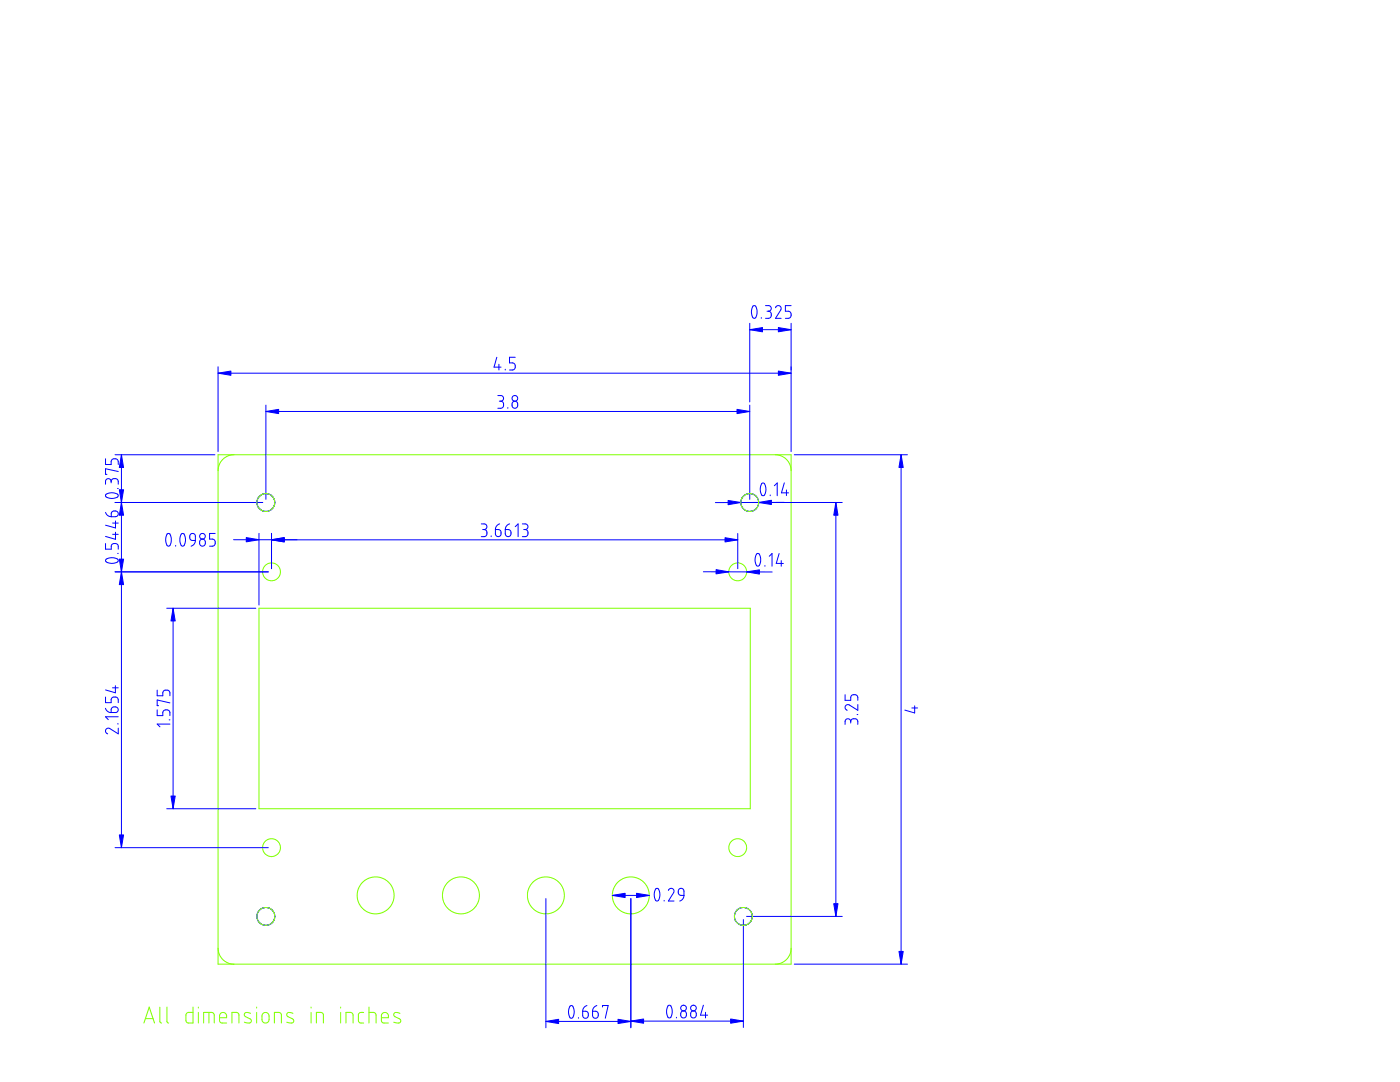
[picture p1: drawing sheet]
<svg xmlns="http://www.w3.org/2000/svg" width="279mm" height="216mm" viewBox="0 0 279 216" stroke-linecap="round" stroke-linejoin="round" font-family="sans-serif">
<g fill="none" stroke="#7fff00" stroke-width=".2">
<path d="M43.5 90.7h114.4v101.7h-114.4zM46.7 90.7l-1 .2-1.1 .6-.8 1-.3 1.4M154.7 90.7l1.1 .2 1.1 .7 .8 1.2 .2 1.1M51.7 121.4h98v40h-98zM43.5 189.2l.4 1.4 .7 1 1 .6 1.1 .2M157.9 189.2l-.2 1.1-.7 1.1-1.2 .8-1.1 .2M28.7 204.1l1.1-3.1 1 3.1M29 203.3h1.5M31.9 201v2.8l.4 .3M33.3 201v2.9l.4 .2M38.5 201v3.1h-1.1l-.3-.4 .1-1.5 .4-.2h.9M39.6 201v.1"/>
<path d="M39.6 202v2.1M40.6 204.1v-2.1h1.7l.3 .2 .2 .3v1.6M41.7 202v2.1M43.8 203.1h1.4v-.6l-.2-.3-.5-.2-.5 .2-.2 .4v1.1l.4 .4h1M46.3 204.1v-2.1h.9l.4 .2 .1 1.9M50 202.2l-.9-.2-.3 .2-.1 .3 .2 .3 1.2 .6 .1 .4-.2 .2-.6 .1-.7-.1M51.2 201v.1M51.2 202v2.1M52.4 202.3l.6-.3 .6 .4 .1 1.1-.3 .5-.6 .1-.5-.4v-1.1zM54.8 204.1v-2.1h.9l.3 .2 .2 1.9M58.5 202.2l-1-.2-.3 .5 .2 .3 1.1 .6 .1 .4-.1 .2-.6 .1-.7-.1M62.1 201v.1"/>
<path d="M62.1 202v2.1M63.1 204.1v-2.1h1l.3 .2 .1 1.9M68 201v.1M68 202v2.1M69 204.1v-2.1h1l.3 .2 .2 .3v1.6M72.6 202l-.8 .1-.3 .3 .1 1.5 .3 .2h.7M73.6 202h1l.3 .2 .2 .3v1.6M73.6 201v3.1M76.1 203.1h1.4v-.6l-.2-.3-.5-.2-.6 .3-.1 1.4 .4 .4h1M79.8 202.2l-.9-.2-.3 .5 .1 .3 1.2 .6 .1 .4-.1 .2-.7 .1-.6-.1"/>
<circle cx="53.1" cy="100.3" r="1.78"/>
<circle cx="54.2" cy="114.1" r="1.78"/>
<circle cx="147.2" cy="114.1" r="1.78"/>
<circle cx="149.6" cy="100.3" r="1.78"/>
<circle cx="54.2" cy="169.1" r="1.78"/>
<circle cx="75" cy="178.7" r="3.7"/>
<circle cx="92" cy="178.7" r="3.7"/>
<circle cx="108.9" cy="178.7" r="3.7"/>
<circle cx="125.9" cy="178.7" r="3.7"/>
<circle cx="147.2" cy="169.1" r="1.78"/>
<circle cx="53.1" cy="182.9" r="1.78"/>
<circle cx="148.4" cy="182.9" r="1.78"/>
</g>
<g fill="none" stroke="#00f" stroke-width=".2">
<path d="M43.5 74.5h114.4M43.5 73.2v16.9M99.1 71.3l-.5 2h1.4M99.4 78.9h.7l.3 .3v.6l-.5 .3M99.6 72.7v1.1M100.8 73.7v.1M102.8 71.3h-1.1v1.1h.7l.4 .5v.5l-.2 .3-.9 .1M149.6 64.5v15.7M149.6 65.8h8.3M150.3 61.1l.1-.1a.74 .74 0 0 1 .7 .9v.6l-.2 .7a.43 .43 0 0 1-.5 .3 .43 .43 0 0 1-.3-.6l-.1-.9zM151.9 63.4v.1M152.8 61h.7l.3 .2v.6l-.4 .3"/>
<path d="M153.1 62.1h.3M153.4 62.1l.4 .3 .1 .7-.4 .4h-.7M154.8 61.4l.4-.4 .6 .2 .1 .6-1.1 1.7h1.1M157.9 61h-1.2v1.1h.8l.4 .5-.1 .6-.1 .2-1 .1M157.9 64.5v25.6M21.1 91.5v1.2h1.1v-.8l.5-.4 .5 .1 .3 .2 .1 .9M21.1 98.7l.7-.3 .6-.1 .9 .2 .3 .3-.2 .4-.7 .2-1.3-.1a.38 .38 0 0 1-.3-.6zM22.2 96.1l-.3-.5h-.6l-.2 .3v.7M22.2 96.1l.3-.5 .7-.1 .4 .4v.7M22.2 96.1v.3M23 90.7h19.9M23.5 97.5h.1"/>
<path d="M23.6 94.1l-2.5-.6v1.2h.2M24.2 90.7v78.4M53.1 82.1h96.5M53.1 80.8v18.8M99.7 80.1h.2M99.9 80.1l.5 .2 .1 .8-.4 .3-.7 .1M101.3 81.3v.2M102.4 80.2l.4-.1 .5 .2v.7l-.2 .4h-.5l-.4-.2v-.7zM149.6 80.8v18.8M152 96.5a.62 .62 0 0 1 .8 .8v.7l-.2 .7a.47 .47 0 0 1-.6 .1 .47 .47 0 0 1-.2-.6l-.1-.9zM153.7 98.8v.1M154.5 96.9l.6-.5v2.5"/>
<path d="M156.5 96.4l-.5 1.9h1.4M157 97.8v1.1M158.5 90.7h22.6M179.8 90.7v101.7M21.1 108.5v1.1h1.1v-.8l.5-.3h.4l.4 .2 .1 .9M21.1 102.3l.4 .6 .7 .2M21.2 111.6l1-.3 1.1 .2a.43 .43 0 0 1 .3 .5 .43 .43 0 0 1-.5 .3l-.9 .1-.9-.3a.33 .33 0 0 1-.1-.5zM22.3 102.2l.4-.2h.5l.4 .3v.5l-.4 .3h-1zM22.5 106.6h1.1M22.5 104.4h1.1M23 100.3h29.4M23 114.1h30.6"/>
<path d="M23.1 103.9v1.4l-2-.5M23.1 106.2v1.4l-2-.6M23.5 110.4h.1M33.3 106.6l.2-.1a.74 .74 0 0 1 .7 .9l-.1 .8-.2 .7a.61 .61 0 0 1-.6-.2 .61 .61 0 0 1-.2-.6v-.8zM35.1 108.8v.2M36.2 106.6l.2-.2 .3 .1 .3 .6v1l-.3 .7a.45 .45 0 0 1-.5 .1 .45 .45 0 0 1-.2-.5l-.1-1zM38 106.6l.6-.2 .3 .3 .1 1.1h-.7l-.4-.2v-.7zM39 107.8l-.2 .8-.7 .4M40 107.8l.5-.2 .4 .2 .1 .7-.2 .4-.4 .1-.4-.2-.2-.7zM42.9 106.4h-1.1v1.2h.7l.4 .5v.5l-.2 .3-.9 .1M46.6 107.7h100.6M51.7 106.4v14.3"/>
<path d="M54.2 106.4v7.1M96.1 104.5h.6l.4 .3 .1 .4-.2 .3-.4 .2M96.3 105.7h.3M96.6 105.7l.5 .2 .1 .8-.4 .4h-.7M98 106.9v.2M98.9 105.7h.6l.4 .2 .1 .7-.2 .3-.4 .2-.4-.2zM99.7 104.5l-.6 .5-.2 .7M100.8 105.7h.7l.4 .2 .1 .7-.2 .4-.4 .1-.4-.2zM101.7 104.5l-.6 .4-.3 .8M102.8 105.1l.6-.6v2.6M104.2 104.5l.9 .1 .2 .3-.1 .6-.4 .2M104.5 105.7h.3"/>
<path d="M104.8 105.7l.5 .2v.8l-.3 .4h-.8M140.4 114.1h13.7M147.2 106.4v7.1M151 110.6l.2-.2 .3 .1 .2 .6 .1 .9-.2 .8a.47 .47 0 0 1-.6 .1 .47 .47 0 0 1-.2-.6l-.1-.8zM152.7 112.8v.2M153.5 111l.6-.6v2.6M155.5 110.4l-.6 2h1.4M155.9 111.9v1.1M166.8 100.3v82.6M168.1 100.3h-25.3M21.1 139.1v1.1h1.1v-.7l.4-.4h.6l.3 .2 .1 .9M22.5 137.2h1.1"/>
<path d="M23 136.8v1.4l-1.9-.5M31.4 137.7v1.1h1.1v-.7l.4-.4h.6l.3 .2 .1 .3v.6M33.3 121.4h17.8M34.5 121.4v40M168.7 138.6v1.1h1.1v-.7l.5-.4 .7 .2 .2 .9M21.1 141.3l.3 .6 .8 .3M22.3 141.3l.4-.2h.5l.3 .2 .1 .5-.4 .4h-1zM23.5 144.4h.1M23.6 145.3v1.1l-1.9-1.1-.5 .1-.1 .3v.5l.4 .2M23.6 143h-2.5l.5 .6M31.4 141.6v1.2h1.1v-.8l.5-.4 .5 .1 .3 .2 .1 .9M33.8 143.6h.1"/>
<path d="M33.9 144.5h-2.5l.5 .5M33.9 140.3l-2.5-.6v1.1h.2M169.8 144l-.3-.5h-.6l-.2 .3v.7M169.8 144l.3-.6h.7l.4 .5v.6M169.8 144v.3M171 142.6h.2M171.2 140.6v1.1l-1.9-1.1-.5 .1-.1 .3v.5l.4 .2M182 141.3h1.1M182.5 140.8v1.5l-1.9-.6M23 169.1h30.6M33.3 161.4h17.8M108.9 179.3v25.8"/>
<path d="M122.2 178.7h7.4M125.9 179.3v25.8M130.9 177.4a.61 .61 0 0 1 .6 .1 .61 .61 0 0 1 .2 .6v.8l-.2 .6a.44 .44 0 0 1-.6 .2 .44 .44 0 0 1-.2-.5l-.1-1zM132.5 179.7v.1M133.4 177.7l.2-.3 .3-.2 .5 .3 .1 .6-1.1 1.7h1.1M135.5 177.5l.4-.3 .5 .2 .1 .4v.9h-.7l-.3-.2-.1-.3zM136.5 178.7l-.3 .8-.5 .3M148.4 183.5v21.5M149 182.9h19.1M158.5 192.4h22.6M108.9 203.8h17M113.7 200.8a.61 .61 0 0 1 .7 .1 .61 .61 0 0 1 .2 .6v.7l-.2 .7a.44 .44 0 0 1-.6 .2 .44 .44 0 0 1-.2-.5l-.1-1z"/>
<path d="M115.4 203.1v.1M116.3 201.8h.7l.3 .2 .1 .7-.2 .4-.5 .1-.3-.3zM117.1 200.6l-.6 .5-.2 .7M118.3 201.8h.7l.3 .2 .1 .6-.3 .5-.4 .1-.3-.2-.1-.3zM119.1 200.6l-.6 .5-.2 .7M120.2 200.9v-.3h1.2l-.6 2.6M125.9 203.8h22.5M133.4 200.6l.5 .1 .2 .8v.9l-.3 .7a.75 .75 0 0 1-.7-.9v-.8zM135 203v.1M136 201.9l.5-.2 .4 .3 .1 .6-.3 .5h-.4l-.3-.2-.2-.7zM138 201.8l.6-.1 .3 .4v.6l-.2 .4h-.4l-.4-.2-.1-.7zM140.4 200.6l-.6 2h1.4"/>
<path d="M140.8 202v1.1"/>
<circle cx="102.8" cy="79.5" r=".57"/>
<circle cx="40.4" cy="107" r=".56"/>
<circle cx="53.1" cy="100.3" r="1.78"/>
<circle cx="149.6" cy="100.3" r="1.78"/>
<circle cx="53.1" cy="182.9" r="1.78"/>
<circle cx="148.4" cy="182.9" r="1.78"/>
<circle cx="136.4" cy="201.2" r=".57"/>
<circle cx="138.4" cy="201.2" r=".57"/>
</g>
<g fill="#00f" stroke="#00f" stroke-width=".2">
<path d="M53.1 82.1l2.5-.4v.8z"/>
<path d="M147.1 81.7l2.5 .4-2.5 .4z"/>
<path d="M166.8 100.3l.4 2.5h-.8z"/>
<path d="M166.4 180.3h.8l-.4 2.6z"/>
<path d="M43.5 74.5l2.6-.5v.9z"/>
<path d="M155.3 74l2.6 .5-2.6 .4z"/>
<path d="M179.8 90.7l.5 2.6h-.9z"/>
<path d="M179.4 189.8h.9l-.5 2.6z"/>
<path d="M24.2 114.1l.5 2.5h-.9z"/>
<path d="M23.8 166.6h.9l-.5 2.5z"/>
<path d="M34.5 121.4l.5 2.5h-.9z"/>
<path d="M34.1 158.8h.9l-.5 2.6z"/>
<path d="M145.3 99.9l2.5 .4-2.5 .4z"/>
<path d="M151.4 100.3l2.5-.5v.9z"/>
<path d="M149 114.1l2.6-.4v.9z"/>
<path d="M142.9 113.7l2.6 .4-2.6 .4z"/>
<path d="M149.6 65.8l2.6-.4v.8z"/>
<path d="M155.3 65.4l2.6 .4-2.6 .4z"/>
<path d="M144.7 107.3l2.5 .4-2.5 .4z"/>
<path d="M54.2 107.7l2.5-.4v.8z"/>
<path d="M49.1 107.3l2.6 .4-2.6 .4z"/>
<path d="M24.2 90.7l.5 2.6h-.9z"/>
<path d="M23.8 97.7h.9l-.5 2.6z"/>
<path d="M24.2 100.3l.5 2.5h-.9z"/>
<path d="M23.8 111.6h.9l-.5 2.5z"/>
<path d="M125.9 203.8l2.5-.5v.9z"/>
<path d="M145.8 203.3l2.6 .5-2.6 .4z"/>
<path d="M108.9 203.8l2.6-.4v.8z"/>
<path d="M123.3 203.4l2.6 .4-2.6 .4z"/>
<path d="M122.2 178.7l2.6-.5v.9z"/>
<path d="M127 178.2l2.6 .5-2.6 .4z"/>
</g>
</svg>
